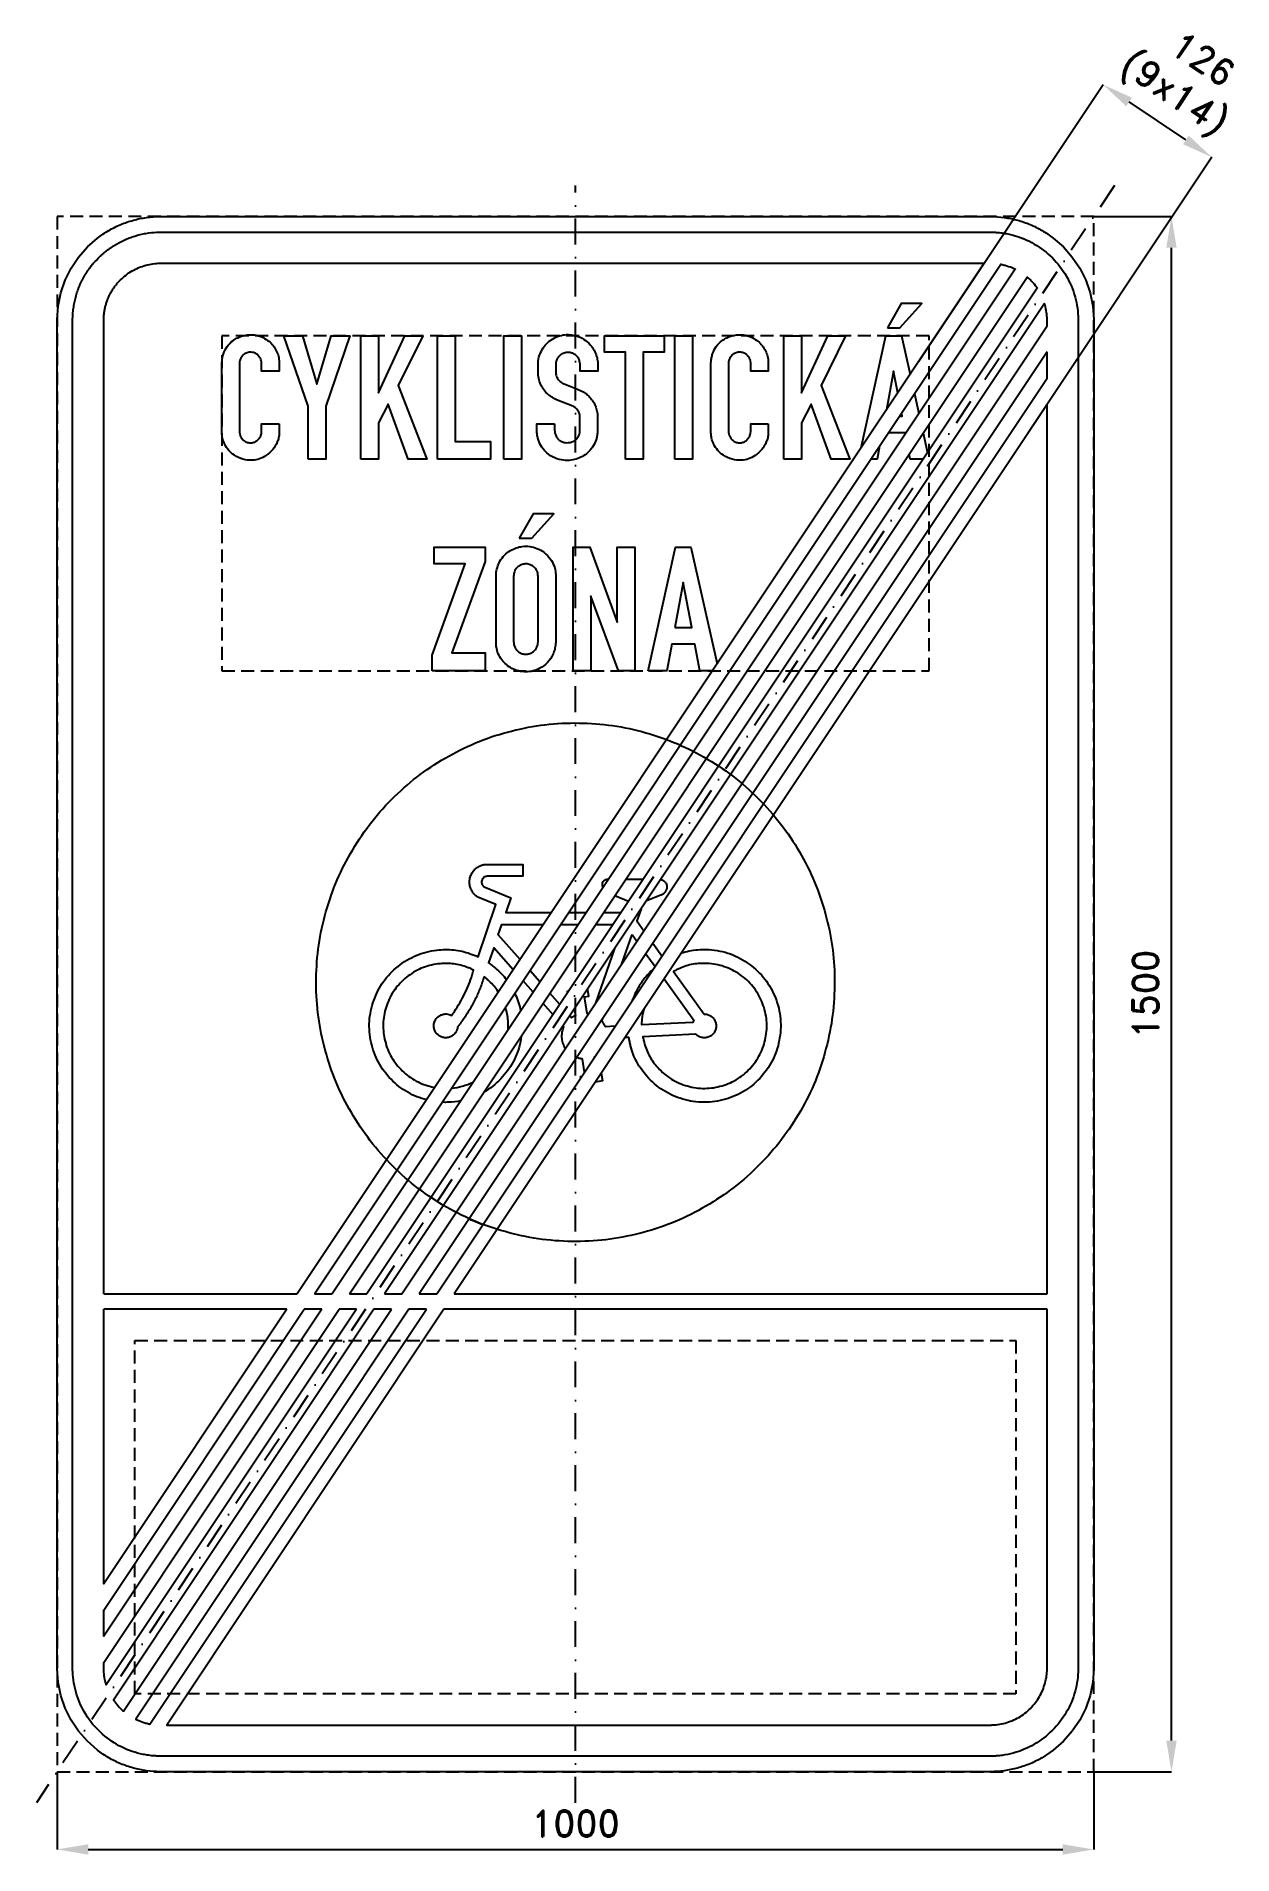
# Model space of a CAD drawing. Header units: millimetres. Extents: x -520 to 634, y -830 to 924.
import ezdxf

# ---------------------------------------------------------------- set-up
doc = ezdxf.new("R2010")
doc.units = ezdxf.units.MM
doc.header["$LTSCALE"] = 5
doc.linetypes.add('ČERCHOVANÁX2', pattern=[2, 1, -0.5, 0, -0.5])
doc.linetypes.add('ČÁRKOVANÁX2', pattern=[1.5, 1, -0.5])
doc.layers.add('Kóty', color=2, linetype='Continuous')
doc.layers.add('Značka', color=7, linetype='Continuous')
doc.styles.get("Standard").update_dxf_attribs({"font": 'romand.shx', "height": 25})
doc.dimstyles.get("Standard").update_dxf_attribs({"dimtxt": 25, "dimasz": 30, "dimexe": 0.18, "dimexo": 0.0625, "dimgap": 12.5, "dimtad": 1, "dimdec": 0, "dimzin": 0, "dimdsep": 46, "dimtxsty": 'Standard', "dimcen": 0.09, "dimadec": 0, "dimazin": 0, "dimtfac": 1, "dimtdec": 0, "dimtofl": 0, "dimtmove": 0, "dimatfit": 3, "dimfxl": 1, "dimtolj": 1, "dimtzin": 0, "dimarcsym": 0})

msp = doc.modelspace()

# ---------------------------------------------------------------- texts
at = {"layer": 'Kóty', "insert": (558.5, 948.5), "char_height": 25, "attachment_point": 1, "rotation": 326.3097}
msp.add_mtext_dynamic_manual_height_columns('\\pi32.63892;126\\P\\pi3.47225;(9x14)', width=125.992, gutter_width=125, heights=[0], dxfattribs=at)

# ---------------------------------------------------------------- blocks, each defined once
blk = doc.blocks.new('*D0')
at = {"layer": 'Defpoints', "color": 0, "transparency": 16777216}
for p in [(-500, -750), (500.0625, -750), (500.0625, -825)]:
    blk.add_point(p, dxfattribs=at)
at = {"layer": 'Kóty', "color": 0, "lineweight": -2, "transparency": 16777216}
for p, q in [((-500, -750.0625), (-500, -825.18)), ((500.0625, -750.0625), (500.0625, -825.18)), ((-470, -825), (470.0625, -825))]:
    blk.add_line(p, q, dxfattribs=at)
at = {"layer": 'Kóty', "color": 0, "transparency": 16777216}
for points in [[(-470, -820), (-470, -830), (-500, -825)], [(470.0625, -820), (470.0625, -830), (500.0625, -825)]]:
    blk.add_solid(points, dxfattribs=at)
at = {"layer": 'Kóty', "color": 0, "transparency": 16777216, "insert": (0.03125, -800), "char_height": 25, "attachment_point": 5}
blk.add_mtext('\\A1;1000', dxfattribs=at)
blk = doc.blocks.new('*D1')
at = {"layer": 'Defpoints', "color": 0, "transparency": 16777216}
for p in [(500, 750), (575, 750), (500, -750)]:
    blk.add_point(p, dxfattribs=at)
at = {"layer": 'Kóty', "color": 0, "lineweight": -2, "transparency": 16777216}
for p, q in [((500.0625, 750), (575.18, 750)), ((575, -720), (575, 720)), ((500.0625, -750), (575.18, -750))]:
    blk.add_line(p, q, dxfattribs=at)
at = {"layer": 'Kóty', "color": 0, "transparency": 16777216}
for points in [[(570, 720), (580, 720), (575, 750)], [(570, -720), (580, -720), (575, -750)]]:
    blk.add_solid(points, dxfattribs=at)
at = {"layer": 'Kóty', "color": 0, "transparency": 16777216, "insert": (550, 0), "char_height": 25, "attachment_point": 5, "rotation": 90}
blk.add_mtext('\\A1;1500', dxfattribs=at)

# ---------------------------------------------------------------- dimensions: what is measured, and where the dimension line sits
at = {"layer": 'Kóty'}
dim = msp.add_linear_dim(base=(575, 750), p1=(500, -750), p2=(500, 750), angle=90, dimstyle='Standard', dxfattribs=at)
dim.commit()
dim.dimension.update_dxf_attribs({"geometry": '*D1', "text_midpoint": (550, 0)})
dim = msp.add_linear_dim(base=(500.1, -825), p1=(-500, -750), p2=(500.1, -750), dimstyle='Standard', dxfattribs=at)
dim.commit()
dim.dimension.update_dxf_attribs({"geometry": '*D0', "text_midpoint": (0, -800)})

# ---------------------------------------------------------------- linework, layer by layer
at = {"layer": 'Kóty'}
for p, q in [((331.4, 610.6), (509.2, 877.4)), ((589, 824), (534.1, 860.6)), ((436.2, 540.8), (614, 807.5))]:
    msp.add_line(p, q, dxfattribs=at)
at = {"layer": 'Kóty', "color": 6, "linetype": 'ČÁRKOVANÁX2', "ltscale": 2.5}
msp.add_lwpolyline([(-341.1, 312), (341.1, 312), (341.1, 635), (-341.1, 635)], close=True, dxfattribs=at)
at = {"layer": 'Kóty'}
for points in [[(536.8, 864.7), (531.3, 856.4), (509.1, 877.2)], [(591.7, 828.1), (586.2, 819.8), (613.9, 807.3)]]:
    msp.add_solid(points, dxfattribs=at)
at = {"layer": 'Značka', "color": 6, "linetype": 'ČERCHOVANÁX2', "ltscale": 5}
msp.add_line((520, 780), (-520, -780), dxfattribs=at)
msp.add_lwpolyline([(0, -780), (0, 780)], dxfattribs=at)
at = {"layer": 'Značka', "color": 3}
for points in [[(-400, -750), (-400.4, -750), (-400.8, -750, -0.032183), (-413.7, -749.1, -0.035439), (-426.4, -746.5, -0.036257), (-438.7, -742.3, -0.03443), (-450.2, -736.5, -0.033714), (-461, -729.3), (-470.7, -720.7), (-479.3, -711), (-486.5, -700.2), (-492.3, -688.7), (-496.4, -676.4), (-499.1, -663.7), (-500, -650.8), (-500, -650.4), (-500, -650), (-500, 650), (-500, 650.4), (-500, 650.8), (-499.1, 663.7), (-496.4, 676.4), (-492.3, 688.7), (-486.5, 700.2), (-479.3, 711), (-470.7, 720.7), (-461, 729.3, -0.034225), (-450.2, 736.5, -0.034051), (-438.6, 742.3, -0.033415), (-426.4, 746.5, -0.034124), (-413.7, 749.1, -0.036744), (-400.8, 750), (-400.4, 750), (-400, 750), (400, 750), (400.4, 750), (400.8, 750, -0.032178), (413.7, 749.1, -0.035432), (426.4, 746.5, -0.036261), (438.7, 742.3, -0.034399), (450.2, 736.5, -0.033787), (461, 729.3), (470.7, 720.7), (479.3, 711), (486.5, 700.2), (492.3, 688.6), (496.5, 676.4), (499.1, 663.7), (500, 650.8), (500, 650.4), (500, 650), (500, -650), (500, -650.4), (500, -650.8), (499.1, -663.7), (496.5, -676.4), (492.3, -688.7), (486.5, -700.2), (479.3, -711), (470.7, -720.7), (461, -729.3), (450.2, -736.5, -0.034044), (438.7, -742.3, -0.033376), (426.4, -746.5, -0.034135), (413.7, -749.1, -0.036747), (400.8, -750), (400.4, -750), (400, -750), (-400, -750)], [(-400, -735), (-400.3, -735), (-400.7, -735), (-401.2, -735), (-401.8, -735, -0.006897), (-404, -734.9, -0.006861), (-406.2, -734.8, -0.008528), (-408.9, -734.6, -0.008481), (-411.6, -734.2, -0.009096), (-414.4, -733.8, -0.010362), (-417.1, -733.3), (-419.8, -732.7), (-422.4, -732), (-425.1, -731.2), (-427.7, -730.4), (-430.3, -729.5), (-432.9, -728.5), (-435.4, -727.4), (-437.9, -726.1), (-440.3, -724.9), (-442.7, -723.5), (-445.1, -722.1), (-447.4, -720.6), (-449.6, -719), (-451.8, -717.4), (-454, -715.7), (-456.1, -713.9), (-458.1, -712), (-460.1, -710.1), (-462, -708.1), (-463.9, -706.1), (-465.7, -704), (-467.4, -701.9), (-469, -699.6), (-470.6, -697.4), (-472.1, -695.1), (-473.5, -692.7), (-474.8, -690.3), (-476.1, -687.9), (-477.3, -685.4), (-478.4, -682.9), (-479.4, -680.3), (-480.4, -677.7), (-481.2, -675.1), (-482, -672.4), (-482.7, -669.8), (-483.3, -667.1), (-483.8, -664.4), (-484.3, -661.6), (-484.6, -658.9), (-484.8, -656.2), (-484.9, -654), (-485, -651.8), (-485, -651.2), (-485, -650.7), (-485, -650.3), (-485, -650), (-485, 650), (-485, 650.3), (-485, 650.7), (-485, 651.2), (-485, 651.8, -0.006826), (-484.9, 654, -0.006836), (-484.8, 656.2, -0.008505), (-484.6, 658.9, -0.008476), (-484.2, 661.6, -0.00909), (-483.8, 664.4, -0.010341), (-483.3, 667.1, -0.009304), (-482.7, 669.8, -0.005786), (-482, 672.4, -0.005818), (-481.2, 675.1, -0.009503), (-480.4, 677.7, -0.01058), (-479.5, 680.3, -0.009148), (-478.5, 682.9, -0.008925), (-477.3, 685.4, -0.009732), (-476.1, 687.9, -0.00894), (-474.9, 690.3, -0.006485), (-473.5, 692.7, -0.006467), (-472.1, 695, -0.008815), (-470.6, 697.4, -0.009564), (-469, 699.6, -0.008774), (-467.4, 701.8, -0.008727), (-465.7, 704, -0.009616), (-463.9, 706.1, -0.008913), (-462, 708.1), (-460.1, 710.1), (-458.1, 712, -0.008908), (-456.1, 713.9, -0.009639), (-454, 715.7, -0.008909), (-451.9, 717.4, -0.008811), (-449.6, 719, -0.009614), (-447.4, 720.6, -0.008878), (-445.1, 722.1), (-442.7, 723.5), (-440.3, 724.8, -0.008905), (-437.9, 726.1, -0.009559), (-435.4, 727.3), (-432.8, 728.4), (-430.3, 729.5, -0.009401), (-427.7, 730.4), (-425.1, 731.2), (-422.4, 732), (-419.8, 732.7), (-417.1, 733.3, -0.009648), (-414.4, 733.8), (-411.6, 734.3), (-408.9, 734.6), (-406.2, 734.8), (-404, 735), (-401.8, 735), (-401.2, 735), (-400.7, 735), (-400.3, 735), (-400, 735), (400, 735), (400.3, 735), (400.7, 735), (401.2, 735), (401.8, 735, -0.00693), (404, 734.9, -0.006931), (406.2, 734.8, -0.00859), (408.9, 734.6, -0.008428), (411.6, 734.2, -0.009013), (414.4, 733.8, -0.010318), (417.1, 733.3, -0.009241), (419.8, 732.7), (422.4, 732), (425.1, 731.2, -0.009543), (427.7, 730.4, -0.010635), (430.3, 729.5, -0.009187), (432.9, 728.5), (435.4, 727.3), (437.9, 726.2), (440.3, 724.9), (442.7, 723.5), (445.1, 722.1), (447.4, 720.6), (449.6, 719), (451.9, 717.4), (454, 715.7), (456.1, 713.9), (458.1, 712), (460.1, 710.1), (462, 708.1), (463.9, 706.1), (465.7, 704), (467.4, 701.9), (469, 699.7), (470.6, 697.4), (472.1, 695.1), (473.5, 692.7), (474.9, 690.3), (476.1, 687.8), (477.3, 685.4), (478.4, 682.8), (479.5, 680.3), (480.4, 677.7), (481.2, 675.1), (482, 672.4), (482.7, 669.8), (483.3, 667.1), (483.8, 664.4), (484.3, 661.6), (484.6, 658.9), (484.8, 656.2), (485, 654), (485, 651.8), (485, 651.2), (485, 650.7), (485, 650.3), (485, 650), (485, -650), (485, -650.3), (485, -650.7), (485, -651.2), (485, -651.8), (484.9, -654), (484.8, -656.2), (484.6, -658.9), (484.2, -661.6), (483.8, -664.4), (483.3, -667.1), (482.7, -669.8), (482, -672.4), (481.2, -675.1), (480.4, -677.7), (479.5, -680.3), (478.5, -682.9), (477.4, -685.4), (476.2, -687.9), (474.9, -690.3), (473.5, -692.7), (472.1, -695.1), (470.6, -697.4), (469, -699.6), (467.4, -701.9), (465.7, -704), (463.9, -706.1), (462, -708.1), (460.1, -710.1), (458.1, -712), (456.1, -713.9), (454, -715.7), (451.9, -717.4), (449.7, -719), (447.4, -720.6), (445.1, -722.1), (442.7, -723.5), (440.3, -724.9), (437.9, -726.1), (435.4, -727.3), (432.9, -728.4), (430.3, -729.4), (427.7, -730.4), (425.1, -731.2), (422.4, -732), (419.8, -732.7), (417.1, -733.3), (414.4, -733.8), (411.6, -734.3, -0.009157), (408.9, -734.6, -0.009435), (406.2, -734.8, -0.007963), (404, -735, -0.008589), (401.8, -735), (401.2, -735), (400.7, -735), (400.3, -735), (400, -735), (-400, -735)], [(-455, -289), (-455, 650), (-455, 650.2), (-455, 650.4), (-455, 650.8), (-455, 651.1, -0.007886), (-455, 652.6, -0.007977), (-454.9, 654, -0.009702), (-454.7, 655.8, -0.009244), (-454.5, 657.5, -0.009276), (-454.2, 659.3, -0.009685), (-453.9, 661, -0.008763), (-453.5, 662.8, -0.006634), (-453, 664.5, -0.006643), (-452.6, 666.2, -0.008633), (-452, 667.9, -0.009522), (-451.4, 669.6, -0.008777), (-450.7, 671.3, -0.008816), (-450, 672.9, -0.009573), (-449.3, 674.5, -0.008898), (-448.4, 676.1, -0.006755), (-447.6, 677.6, -0.006706), (-446.6, 679.2, -0.008968), (-445.7, 680.7, -0.009613), (-444.7, 682.1, -0.008725), (-443.6, 683.5, -0.008862), (-442.5, 685, -0.009706), (-441.3, 686.3, -0.008967), (-440.1, 687.6), (-438.9, 688.9), (-437.6, 690.1), (-436.3, 691.3), (-434.9, 692.5), (-433.5, 693.6), (-432.1, 694.7), (-430.7, 695.7), (-429.1, 696.7), (-427.6, 697.6), (-426.1, 698.4), (-424.5, 699.3), (-422.9, 700), (-421.3, 700.8), (-419.6, 701.4), (-417.9, 702), (-416.2, 702.6), (-414.5, 703), (-412.8, 703.5), (-411, 703.9), (-409.3, 704.2), (-407.5, 704.5), (-405.8, 704.7), (-404, 704.9), (-402.6, 705), (-401.1, 705), (-400.8, 705), (-400.4, 705), (-400.2, 705), (-400, 705), (394.3, 705)], [(-285.8, 550), (-285.8, 541.7), (-285.8, 541.3), (-285.8, 540.9, -0.058395), (-286.3, 536.7, -0.04352), (-287.6, 532.6, -0.074594), (-292, 525.2, -0.081624), (-298.5, 519.5, -0.069971), (-304.7, 516.3, -0.069174), (-311.7, 515, -0.086255), (-320.7, 515.9, -0.086656), (-329, 519.8, -0.070136), (-334.4, 524.5, -0.067916), (-338.3, 530.6, -0.047371), (-340.1, 535.1, -0.050891), (-341, 539.9, -0.004792), (-341, 540.5), (-341.1, 541.1), (-341.1, 609), (-341, 609.4), (-341, 609.7, -0.02564), (-340.5, 613.8, -0.037676), (-339.4, 617.7, -0.07824), (-335.9, 624.7, -0.077449), (-330.4, 630.3, -0.055464), (-325.7, 633.2, -0.051639), (-320.5, 635.1, -0.050433), (-315.1, 636, -0.052933), (-309.6, 635.8, -0.06598), (-302.9, 634, -0.064102), (-296.9, 630.6, -0.055946), (-292.5, 626.7, -0.058597), (-289.2, 621.8, -0.054984), (-286.9, 616.6, -0.050286), (-285.8, 611, -0.004114), (-285.8, 610.4), (-285.7, 609.8), (-285.7, 601), (-302.7, 601), (-302.7, 609), (-302.7, 609.5, 0.010744), (-302.8, 610, 0.065469), (-303.4, 612.3, 0.058071), (-304.6, 614.5, 0.075686), (-306.8, 616.9, 0.08205), (-309.6, 618.5, 0.103145), (-313.7, 619.2, 0.106124), (-317.7, 618.3, 0.080076), (-320.3, 616.7, 0.074147), (-322.3, 614.4, 0.056539), (-323.4, 612.2, 0.053196), (-324, 609.9, 0.007479), (-324, 609.4), (-324.1, 609), (-324.1, 542.7), (-324.1, 542.3, 0.006728), (-324, 541.9, 0.059865), (-323.5, 539.3, 0.064006), (-322.3, 536.8, 0.083803), (-320.1, 534.2, 0.087799), (-317.1, 532.5, 0.089764), (-313.7, 531.8, 0.089114), (-310.2, 532.3, 0.078265), (-307.5, 533.7, 0.073524), (-305.2, 535.8, 0.068922), (-303.6, 538.3, 0.069944), (-302.8, 541.1, 0.008136), (-302.7, 541.6), (-302.7, 542), (-302.7, 550), (-285.8, 550)], [(-20.1, 550.1), (-20.1, 543.7), (-20.1, 543.4), (-20, 543.1, 0.067839), (-19.3, 539.7, 0.080268), (-17.6, 536.6, 0.070822), (-15.6, 534.4, 0.06848), (-13.1, 532.9, 0.072225), (-9.9, 532, 0.059819), (-6.6, 532, 0.062313), (-3.3, 532.7, 0.080555), (-0.3, 534.2, 0.082217), (2.1, 536.6, 0.072872), (3.7, 539.6, 0.024106), (4, 540.6, 0.024244), (4.2, 541.7, 0.007534), (4.3, 542.2), (4.4, 542.6), (4.4, 556.5), (4.4, 557, 0.012192), (4.3, 557.6, 0.0575), (4, 559.6, 0.041293), (3.2, 561.5, 0.041758), (2.1, 563.4, 0.055544), (0.7, 565, 0.037058), (-0.4, 565.8, 0.031309), (-1.5, 566.6, 0.008655), (-2, 566.8), (-2.5, 567.1), (-18.1, 573.3), (-18.4, 573.5), (-18.8, 573.6, -0.037025), (-21.6, 575, -0.028658), (-24.1, 576.7, -0.04762), (-28.4, 580.4, -0.053381), (-31.8, 585, -0.061657), (-34.6, 590.8, -0.062525), (-35.8, 597), (-35.9, 597.5), (-35.9, 598), (-35.9, 608.2, -0.002662), (-35.9, 609, -0.007998), (-35.9, 609.9, -0.052118), (-35.2, 614.3, -0.041817), (-33.6, 618.6, -0.059291), (-30.1, 624.7, -0.064888), (-25.3, 629.7, -0.070469), (-18.9, 633.7, -0.069026), (-11.7, 635.8, -0.059157), (-5.4, 636.1, -0.059494), (0.9, 635, -0.073684), (8.2, 631.6, -0.072354), (14.3, 626.3, -0.05872), (18.1, 621.1, -0.059705), (20.5, 615.1, -0.025327), (21.1, 612.5, -0.025631), (21.5, 609.9, -0.004238), (21.5, 609.3), (21.5, 608.8), (21.5, 601), (4.5, 601), (4.5, 607.5), (4.5, 607.8), (4.5, 608.1, 0.026949), (4.1, 610.2, 0.049636), (3.5, 612.2, 0.084181), (1.8, 614.9, 0.070669), (-0.7, 617, 0.066962), (-3.5, 618.4, 0.070667), (-6.6, 618.9, 0.096873), (-10.9, 618.4, 0.097771), (-14.8, 616.3, 0.080392), (-17.1, 613.8, 0.0883), (-18.5, 610.7, 0.027244), (-18.8, 609.5, 0.01392), (-18.9, 608.3), (-19, 608), (-19, 607.6), (-19, 599.9), (-19, 599.6), (-18.9, 599.3, 0.04356), (-18.5, 597, 0.048674), (-17.7, 594.8, 0.04846), (-16.6, 592.9, 0.049306), (-15.1, 591.3, 0.030235), (-14.2, 590.5, 0.034762), (-13.1, 589.8, 0.009664), (-12.8, 589.6), (-12.4, 589.4), (0.5, 584.2), (0.9, 584), (1.3, 583.9, 0.007022), (4.1, 582.7, -0.023412), (6.9, 581.4, -0.04641), (10.2, 579.2, -0.037082), (13.2, 576.5, -0.042541), (16.4, 572.7, -0.047681), (18.8, 568.4, -0.047349), (20.5, 563.7, -0.041078), (21.3, 558.8), (21.4, 558.4), (21.4, 558), (21.4, 542.9), (21.4, 542.6), (21.3, 542.2, -0.015256), (20.9, 538.9, -0.028871), (20.2, 535.6, -0.069935), (17.5, 529.1, -0.066409), (13.1, 523.5, -0.060061), (8.1, 519.4, -0.058509), (2.3, 516.6, -0.060313), (-4.3, 515, -0.058899), (-11.1, 515, -0.077487), (-19.9, 517.3, -0.082892), (-27.5, 522.1, -0.070865), (-32.4, 527.7, -0.07271), (-35.6, 534.4, -0.034908), (-36.6, 538, -0.026616), (-37.1, 541.8), (-37.1, 542.2), (-37.1, 542.6), (-37.1, 550.1), (-20.1, 550.1)], [(186, 550), (186, 541.7), (186, 541.3), (186, 540.9, -0.058395), (185.5, 536.7, -0.04352), (184.1, 532.6, -0.074594), (179.7, 525.2, -0.081624), (173.3, 519.5, -0.069971), (167, 516.3, -0.069174), (160.1, 515, -0.086255), (151.1, 515.9, -0.086656), (142.8, 519.8, -0.070136), (137.4, 524.5, -0.067916), (133.5, 530.6, -0.047371), (131.7, 535.1, -0.050891), (130.8, 539.9, -0.004792), (130.8, 540.5), (130.7, 541.1), (130.7, 609), (130.7, 609.4), (130.8, 609.7, -0.02564), (131.3, 613.8, -0.037676), (132.4, 617.7, -0.07824), (135.9, 624.7, -0.077449), (141.4, 630.3, -0.055464), (146.1, 633.2, -0.051639), (151.3, 635.1, -0.050433), (156.7, 636, -0.052933), (162.2, 635.8, -0.06598), (168.9, 634, -0.064102), (174.9, 630.6, -0.055946), (179.3, 626.7, -0.058597), (182.6, 621.8, -0.054984), (184.9, 616.6, -0.050286), (186, 611, -0.004114), (186, 610.4), (186.1, 609.8), (186.1, 601), (169.1, 601), (169.1, 609), (169.1, 609.5, 0.010744), (169, 610, 0.065469), (168.4, 612.3, 0.058071), (167.2, 614.5, 0.075686), (165, 616.9, 0.08205), (162.2, 618.5, 0.103145), (158.1, 619.2, 0.106124), (154, 618.3, 0.080076), (151.5, 616.7, 0.074147), (149.5, 614.4, 0.056539), (148.4, 612.2, 0.053196), (147.8, 609.9, 0.007479), (147.8, 609.4), (147.7, 609), (147.7, 542.7), (147.7, 542.3, 0.006728), (147.7, 541.9, 0.059865), (148.3, 539.3, 0.064006), (149.5, 536.8, 0.083803), (151.7, 534.2, 0.087799), (154.7, 532.5, 0.089764), (158.1, 531.8, 0.089114), (161.6, 532.3, 0.078265), (164.3, 533.7, 0.073524), (166.6, 535.8, 0.068922), (168.1, 538.3, 0.069944), (169, 541.1, 0.008136), (169, 541.6), (169.1, 542), (169.1, 550), (186, 550)], [(-76.6, 404.3), (-76.6, 404.8), (-76.5, 405.3, -0.051733), (-75.3, 411.6, -0.060089), (-72.8, 417.5, -0.071623), (-68.4, 423.4, -0.067964), (-62.5, 427.9, -0.054468), (-57.1, 430.5, -0.054174), (-51.3, 431.8, -0.065511), (-44.1, 431.8, -0.06822), (-37.1, 430, -0.076783), (-30, 425.9, -0.070462), (-24.3, 419.8, -0.068132), (-20.6, 413.1, -0.084708), (-19.1, 405.7), (-19, 405.3), (-19, 404.8), (-19, 338.7), (-19.1, 338.2), (-19.1, 337.6, -0.037757), (-20, 332.5, -0.046576), (-21.7, 327.7, -0.086539), (-26.9, 319.9, -0.087936), (-34.4, 314.3, -0.067419), (-40.9, 311.7, -0.062799), (-47.8, 310.9, -0.062156), (-54.8, 311.7, -0.066089), (-61.3, 314.2, -0.060309), (-66.6, 317.8, -0.055632), (-70.9, 322.4, -0.060039), (-74.4, 328.3, -0.070804), (-76.2, 334.7, -0.015083), (-76.4, 336.3, -0.007369), (-76.5, 338), (-76.6, 338.4), (-76.6, 338.8), (-76.6, 404.3)], [(-59.6, 403.4), (-59.6, 339.7), (-59.5, 339.3), (-59.5, 338.9, 0.058221), (-58.8, 335.6, 0.076978), (-57.2, 332.6, 0.089876), (-54.6, 330, 0.086069), (-51.3, 328.4, 0.08551), (-47.6, 327.9, 0.083498), (-43.9, 328.6, 0.074202), (-41, 330.1, 0.073683), (-38.6, 332.5, 0.055029), (-37.3, 334.6, 0.05284), (-36.4, 336.9, 0.024347), (-36.2, 337.9, 0.028182), (-36.1, 339, 0.00831), (-36, 339.4), (-36, 339.8), (-36, 403.6), (-36.1, 404, 0.006472), (-36.1, 404.5, 0.056566), (-36.7, 407.2, 0.065536), (-38, 409.7, 0.089016), (-40.5, 412.5, 0.083857), (-43.8, 414.2, 0.086281), (-47.6, 415, 0.086475), (-51.4, 414.4, 0.07759), (-54.5, 412.9, 0.081786), (-57, 410.5, 0.055709), (-58.3, 408.5, 0.047237), (-59.1, 406.3, 0.022196), (-59.4, 405.2, 0.025938), (-59.5, 404.1, 0.006836), (-59.6, 403.8), (-59.6, 403.4)], [(-126.9, -304), (-394.3, -705), (400, -705), (400.2, -705), (400.4, -705), (400.8, -705, 0.001305), (401.1, -705, 0.00689), (402.6, -704.9, 0.00686), (404, -704.9, 0.008539), (405.8, -704.7), (407.5, -704.5), (409.3, -704.2), (411.1, -703.9), (412.8, -703.5), (414.5, -703.1), (416.2, -702.6), (417.9, -702), (419.6, -701.4), (421.3, -700.8), (422.9, -700.1), (424.5, -699.3), (426.1, -698.4), (427.6, -697.6), (429.2, -696.6), (430.7, -695.7), (432.1, -694.7), (433.6, -693.6), (435, -692.5), (436.3, -691.3), (437.6, -690.1), (438.9, -688.9), (440.1, -687.6), (441.3, -686.3), (442.5, -684.9), (443.6, -683.6), (444.7, -682.1), (445.7, -680.7), (446.7, -679.2), (447.6, -677.6), (448.4, -676.1), (449.3, -674.5), (450, -672.9), (450.8, -671.3), (451.4, -669.6), (452, -667.9), (452.6, -666.2), (453.1, -664.5), (453.5, -662.8), (453.9, -661), (454.3, -659.3), (454.5, -657.5), (454.7, -655.8), (454.9, -654), (455, -652.6), (455, -651.1), (455, -650.8), (455, -650.4), (455, -650.2), (455, -650), (455, -304)]]:
    msp.add_lwpolyline(points, format="xyb", dxfattribs=at)
msp.add_lwpolyline([(-400, -750), (-400.4, -750), (-400.8, -750, -0.032183), (-413.7, -749.1, -0.035441), (-426.4, -746.5, -0.036259), (-438.7, -742.3, -0.034421), (-450.2, -736.5, -0.033706), (-461, -729.3), (-470.7, -720.7), (-479.3, -711), (-486.5, -700.2), (-492.3, -688.7), (-496.4, -676.4), (-499.1, -663.7), (-500, -650.8), (-500, -650.4), (-500, -650), (-500, 650), (-500, 650.4), (-500, 650.8), (-499.1, 663.7), (-496.4, 676.4), (-492.3, 688.7), (-486.5, 700.2), (-479.3, 711), (-470.7, 720.7), (-461, 729.3, -0.034225), (-450.2, 736.5, -0.034052), (-438.6, 742.3, -0.033397), (-426.4, 746.5, -0.034107), (-413.7, 749.1, -0.036746), (-400.8, 750), (-400.4, 750), (-400, 750), (400, 750), (400.4, 750), (400.8, 750, -0.032116), (413.7, 749.1, -0.035365), (426.4, 746.5, -0.036261), (438.7, 742.3, -0.034399), (450.2, 736.5, -0.033786), (461, 729.3), (470.7, 720.7), (479.3, 711), (486.5, 700.2), (492.3, 688.6), (496.5, 676.4), (499.1, 663.7), (500, 650.8), (500, 650.4), (500, 650), (500, -650), (500, -650.4), (500, -650.8), (499.1, -663.7), (496.5, -676.4), (492.3, -688.7), (486.5, -700.2), (479.3, -711), (470.7, -720.7), (461, -729.3), (450.2, -736.5, -0.034044), (438.7, -742.3, -0.033382), (426.4, -746.5, -0.03414), (413.7, -749.1, -0.036758), (400.8, -750), (400.4, -750), (400, -750)], format="xyb", close=True, dxfattribs=at)
at = {"layer": 'Značka', "color": 6, "linetype": 'ČÁRKOVANÁX2', "ltscale": 2.5}
msp.add_lwpolyline([(-500, -750), (500, -750), (500, 750), (-500, 750)], close=True, dxfattribs=at)
at = {"layer": 'Značka', "color": 3}
for points in [[(394.3, 705), (-268.4, -289)], [(-251.6, -289), (410.5, 704), (410.7, 704), (410.9, 703.9), (411.7, 703.8), (412.5, 703.6), (413.5, 703.3), (414.5, 703), (416.2, 702.6), (417.9, 702), (419.6, 701.4), (421.3, 700.8), (422, 700.4), (422.7, 700.1), (423.3, 699.8), (423.9, 699.5), (424.1, 699.5), (424.2, 699.4)], [(424.2, 699.4), (-234.7, -289)], [(-217.9, -289), (435.9, 691.7), (436.1, 691.6), (436.2, 691.4), (436.8, 690.9), (437.4, 690.3), (438.2, 689.6), (438.9, 688.9), (440.1, 687.6), (441.3, 686.3), (442.5, 685), (443.6, 683.5), (444.1, 682.9), (444.6, 682.2), (445, 681.7), (445.3, 681.2), (445.4, 681), (445.5, 680.9)], [(445.5, 680.9), (-201.1, -289)], [(452.6, 666.2), (-184.3, -289)], [(-167.4, -289), (455, 644.6), (455, 650), (455, 650.2), (455, 650.4), (455, 650.8), (455, 651.1), (455, 652.6), (454.9, 654), (454.7, 655.8), (454.5, 657.5), (454.2, 659.3), (453.9, 661), (453.5, 662.8), (453.1, 664.5), (452.9, 664.9), (452.8, 665.4), (452.7, 665.7), (452.6, 666.1), (452.6, 666.2), (452.6, 666.2)], [(300.9, 642.8), (313.1, 642.8), (334.2, 666.3), (314.4, 666.3), (300.9, 642.8)], [(-257.9, 516), (-257.9, 567.1), (-281.2, 635), (-263.2, 635), (-249.3, 588.4), (-235.5, 635), (-217.5, 635), (-240.9, 567.1), (-240.8, 516), (-257.9, 516)], [(-207.1, 516), (-207.1, 635), (-190.1, 635), (-190.1, 579.9), (-164.4, 635), (-147.3, 635), (-170.9, 587.2), (-143.3, 516), (-161.4, 516), (-180.5, 569), (-190.1, 551.2), (-190.1, 516), (-207.1, 516)], [(-132.9, 516), (-132.9, 635), (-115.9, 635), (-115.9, 532.9), (-81.9, 532.9), (-81.9, 516), (-132.9, 516)], [(-69, 516), (-69, 635), (-52, 635), (-52, 516), (-69, 516)], [(48.2, 516), (48.2, 619.1), (28, 619.1), (28, 635), (85.5, 635), (85.5, 619.1), (65.3, 619.1), (65.3, 516), (48.2, 516)], [(95.9, 516), (95.9, 635), (112.9, 635), (112.9, 516), (95.9, 516)], [(201, 516), (201, 635), (218, 635), (218, 579.9), (243.6, 635), (260.7, 635), (237.1, 587.2), (264.7, 516), (246.6, 516), (227.5, 569), (218, 551.2), (218, 516), (201, 516)], [(275.6, 527), (299.6, 635), (314.5, 635), (322.8, 597.8)], [(455, 619.4), (-150.6, -289)], [(-133.8, -289), (455, 594.2), (455, 619.4)], [(310.9, 580), (307, 600.9), (300.1, 563.7)], [(327, 578.9), (331.3, 560)], [(455, 568.9), (-116.9, -289)], [(455, -289), (455, 568.9)], [(312.8, 557.5), (315.2, 557.5), (314.7, 560.3)], [(293.5, 528.5), (291.1, 516), (285.1, 516)], [(318.2, 540.5), (318.1, 541.5), (302.1, 541.5)], [(335.5, 541.1), (339.7, 522.2)], [(335.6, 516), (323, 516), (322, 520.9)], [(-54.1, 439.8), (-41.9, 439.8), (-20.8, 463.3), (-40.6, 463.3), (-54.1, 439.8)], [(-138.1, 312), (-138.1, 327), (-106.3, 415), (-136.2, 415), (-136.2, 431), (-87, 431), (-87, 417.2), (-119.1, 329.1), (-87, 329.1), (-87, 312), (-138.1, 312)], [(-2.1, 312), (-2.1, 431), (14, 431), (40.4, 358.8), (40.4, 431), (57.4, 431), (57.4, 312), (41.5, 312), (14.8, 384), (14.8, 312), (-2.1, 312)], [(70.2, 312), (96.6, 431), (111.5, 431), (136.7, 318.6)], [(96, 353.5), (112.3, 353.5), (104.1, 396.9), (96, 353.5)], [(132.3, 312), (120.1, 312), (115.1, 337.5), (93, 337.5), (88.2, 312), (70.2, 312)], [(-455, -289), (-268.4, -289)], [(-251.6, -289), (-234.7, -289)], [(-217.9, -289), (-201.1, -289)], [(-184.3, -289), (-167.4, -289)], [(-150.6, -289), (-133.8, -289)], [(-116.9, -289), (455, -289)], [(-278.4, -304), (-455, -304)], [(-211.1, -304), (-452.6, -666.2), (-452.6, -666.2), (-452.6, -666.1), (-452.7, -665.7), (-452.8, -665.4), (-452.9, -664.9), (-453, -664.5), (-453.5, -662.8), (-453.9, -661), (-454.2, -659.3), (-454.5, -657.5), (-454.7, -655.8), (-454.9, -654), (-454.9, -652.6), (-455, -651.1), (-455, -650.8), (-455, -650.4), (-455, -650.2), (-455, -650), (-455, -644.6), (-227.9, -304)], [(-244.7, -304), (-455, -619.4), (-455, -594.2), (-261.6, -304)], [(-278.4, -304), (-455, -568.9), (-455, -304)], [(-194.3, -304), (-445.5, -680.9), (-445.4, -681), (-445.3, -681.2), (-445, -681.7), (-444.6, -682.2), (-444.1, -682.9), (-443.6, -683.6), (-442.5, -684.9), (-441.3, -686.3), (-440.1, -687.6), (-438.9, -688.9), (-438.2, -689.6), (-437.4, -690.3), (-436.8, -690.9), (-436.2, -691.4), (-436, -691.6), (-435.9, -691.7), (-177.4, -304)], [(-160.6, -304), (-424.2, -699.4), (-424.1, -699.5), (-423.9, -699.5), (-423.3, -699.8), (-422.7, -700.1), (-422, -700.4), (-421.3, -700.7), (-419.6, -701.4), (-417.9, -702), (-416.2, -702.6), (-414.5, -703.1), (-413.5, -703.3), (-412.5, -703.6), (-411.7, -703.8), (-410.9, -703.9), (-410.7, -704), (-410.5, -704), (-143.8, -304)], [(-244.7, -304), (-261.6, -304)], [(-211.1, -304), (-227.9, -304)], [(-177.4, -304), (-194.3, -304)], [(-143.8, -304), (-160.6, -304)], [(455, -304), (-126.9, -304)]]:
    msp.add_lwpolyline(points, dxfattribs=at)
at = {"layer": 'Značka', "color": 5}
for points in [[(250, 11.5, -0.001642), (250, 9.9, -0.001576), (250, 8.2, -0.032167), (247.5, -24.4, -0.035723), (240.6, -56.4, -0.036666), (229.9, -87.3, -0.034754), (214.9, -116.3, -0.034039), (196.4, -143.3, -0.034453), (174.5, -167.6, -0.034561), (149.7, -188.9, -0.034427), (122.2, -206.6, -0.034389), (92.7, -220.8, -0.034418), (61.5, -230.8, -0.034423), (29.4, -236.9, -0.034417), (-3.3, -238.5, -0.034416), (-35.9, -236, -0.034417), (-67.9, -229.1, -0.034417), (-98.7, -218.3, -0.034417), (-127.8, -203.4, -0.034417), (-154.8, -184.9, -0.034417), (-179.1, -162.9, -0.034417), (-200.4, -138.1, -0.034417), (-218.1, -110.7, -0.034417), (-232.3, -81.2, -0.034417), (-242.3, -50, -0.034417), (-248.4, -17.9, -0.034417), (-250, 14.8, -0.034417), (-247.5, 47.4, -0.034417), (-240.6, 79.4, -0.034417), (-229.8, 110.2, -0.034417), (-214.8, 139.3, -0.034417), (-196.4, 166.3, -0.034417), (-174.4, 190.6, -0.034417), (-149.6, 211.9, -0.034417), (-122.2, 229.6, -0.034417), (-92.7, 243.8, -0.034417), (-61.5, 253.8, -0.034417), (-29.4, 259.9, -0.034416), (3.3, 261.5, -0.034417), (35.9, 259, -0.034418), (67.9, 252.1, -0.034416), (98.7, 241.3, -0.034417), (127.8, 226.4, -0.034418), (154.8, 207.9, -0.034406), (179.1, 185.9, -0.034414), (200.4, 161.1, -0.034487), (218.1, 133.7, -0.034419), (232.3, 104.2, -0.034076), (242.3, 73, -0.032791), (248.2, 42.5, -0.034265), (250, 11.5)], [(-143.6, -101.9, -0.069517), (-161.7, -94.7, -0.073298), (-177.8, -82.1, -0.073282), (-190, -65.7, -0.073262), (-197, -46.5, -0.073298), (-198.7, -26.2, -0.0733), (-194.5, -6.2, -0.073253), (-185.2, 12.1, -0.073483), (-171.1, 26.8, -0.073339), (-153.6, 37.3, -0.071983), (-133.8, 42.4, -0.05954), (-117.3, 42.7, -0.064817), (-101.5, 39, -0.013013), (-97.6, 37.6, -0.004339), (-93.9, 36), (-76.7, 86.4), (-94, 93.5), (-94.7, 93.9, -0.010048), (-95.4, 94.4, -0.052327), (-97.9, 96.7, -0.052465), (-99.8, 99.5, -0.06528), (-101.5, 103.4, -0.065232), (-102.1, 107.6, -0.065097), (-101.7, 111.8, -0.064967), (-100.3, 115.7, -0.064622), (-98, 119.3, -0.063433), (-94.8, 122.1, -0.052513), (-91.9, 123.8, -0.05726), (-88.7, 124.8, -0.01143), (-87.9, 125, -0.003811), (-87, 125.1), (-50.6, 125.1), (-50.6, 113.7), (-85.4, 113.7), (-85.7, 113.6, 0.009928), (-86, 113.6, 0.051726), (-87, 113.3, 0.05185), (-88, 112.8, 0.064517), (-89, 111.9, 0.064469), (-89.8, 110.8, 0.064338), (-90.3, 109.5, 0.064214), (-90.5, 108.1, 0.063867), (-90.4, 106.8, 0.062688), (-89.9, 105.5, 0.051901), (-89.3, 104.6, 0.056601), (-88.6, 103.8), (-88.3, 103.6), (-88.1, 103.5), (-62.3, 92.9), (-67.1, 78.8), (-23.2, 78.8)], [(26.6, 103.1, -0.043196), (26.2, 104.4, -0.056687), (26, 105.8, -0.073948), (26.2, 107.2, -0.07846), (26.8, 108.5, -0.073316), (27.7, 109.6, -0.06056), (28.6, 110.2, -0.066457), (29.7, 110.7, -0.013337), (29.9, 110.7), (30.2, 110.8), (31.8, 110.8)], [(81.8, 110.8), (82.2, 110.7, -0.009721), (82.6, 110.6, -0.050674), (83.9, 110.1, -0.050922), (85.2, 109.3, -0.06328), (86.5, 108.1, -0.062196), (87.5, 106.6, -0.063017), (88.1, 104.8, -0.067125), (88.2, 103, -0.086845), (87.7, 100.6, -0.072595), (86.5, 98.4, -0.058175), (85.1, 96.9, -0.065834), (83.4, 95.9, -0.01327), (83, 95.7, -0.004415), (82.5, 95.5), (68.5, 90.1)], [(-60, 23.6), (-78.8, 44.7), (-83.7, 30.2, -0.003813), (-80.4, 27.7, -0.011436), (-77.2, 25.2, -0.056621), (-66.4, 13.9)], [(102.2, 39.7, -0.028575), (109.8, 41.7, -0.060611), (126.5, 43, -0.07532), (147, 39.6, -0.075262), (165.6, 30.3, -0.075145), (181.1, 16.5, -0.074694), (191.9, -1.3, -0.074518), (197.5, -21.4, -0.07459), (197, -42.1, -0.074573), (191, -62, -0.07453), (179.5, -79.3, -0.074566), (163.7, -92.9, -0.074572), (144.7, -101.3, -0.074518), (124.1, -104.3, -0.074745), (103.6, -101.2, -0.074612), (84.6, -92.7, -0.073239), (68.9, -79, -0.060571), (59.2, -65.4, -0.065919), (53.3, -49.9, -0.013247), (52.4, -45.8, -0.004417), (51.6, -41.7), (47.8, -41.9)], [(-113.7, -31.8, -0.003893), (-113.8, -32.5, -0.011677), (-113.9, -33.1, -0.060397), (-114.8, -35.6, -0.060797), (-116.2, -37.8, -0.07555), (-118.5, -40, -0.075491), (-121.5, -41.5, -0.075374), (-124.7, -42.1, -0.074921), (-127.9, -41.7, -0.074745), (-130.9, -40.5, -0.074817), (-133.4, -38.5, -0.0748), (-135.3, -35.9, -0.074757), (-136.4, -32.8, -0.074794), (-136.6, -29.5, -0.0748), (-135.8, -26.4, -0.074744), (-134.2, -23.5, -0.074972), (-131.9, -21.3, -0.07484), (-129, -19.8, -0.073464), (-125.8, -19.1, -0.060756), (-123.2, -19.3, -0.066117), (-120.7, -20, -0.013288), (-120.1, -20.3), (-119.5, -20.6, 0.001245), (-118.1, -18.6, 0.003737), (-116.7, -16.6, 0.019543), (-111.5, -8.3, 0.018873), (-106.9, 0.3, 0.019567), (-102.9, 9.3, 0.021677), (-99.6, 18.5, 0.004275), (-98.9, 20.9, 0.001425), (-98.2, 23.2, 0.003787), (-101.2, 24.6, 0.011359), (-104.3, 25.8, 0.058837), (-117.2, 29.1, 0.059181), (-130.5, 29.3, 0.073557), (-146.7, 25.7, 0.073503), (-161.2, 17.5, 0.073385), (-173.1, 5.9, 0.07295), (-181.2, -8.6, 0.072776), (-185.2, -24.7, 0.072836), (-184.4, -41.3, 0.072833), (-179.3, -57.2, 0.072809), (-169.9, -70.9, 0.072812), (-157.3, -81.7, 0.072822), (-142.1, -88.4, 0.028839), (-135.7, -90, 0.028839)], [(74.7, 23.7, 0.008359), (72.5, 21.7, 0.046722), (64.2, 12, 0.045586), (57.8, 0.8, 0.027608), (54.8, -6.2, 0.027608)], [(124.1, -19.2, -0.003892), (124.8, -19.2, -0.011672), (125.4, -19.2, -0.060371), (127.9, -19.8, -0.060767), (130.3, -20.9, -0.075517), (132.8, -22.9, -0.075468), (134.6, -25.6, -0.075338), (135.6, -28.7, -0.074866), (135.7, -32, -0.074723), (134.9, -35.1, -0.074792), (133.2, -37.9, -0.074735), (130.9, -40.1, -0.074941), (127.9, -41.5, -0.074807), (124.8, -42.1, -0.073432), (121.5, -41.8, -0.060728), (119.1, -40.9, -0.066088), (116.9, -39.4, -0.013283), (116.4, -39), (116, -38.5), (65, -41.1, 0.003847), (65.8, -44.4, 0.011539), (66.6, -47.7, 0.059723), (71.7, -60.1, 0.060098), (79.7, -71, 0.074689), (92.6, -81.9, 0.074632), (108.1, -88.6, 0.074514), (124.8, -90.9, 0.074068), (141.5, -88.3, 0.073894), (156.9, -81.4, 0.073965), (169.6, -70.3, 0.073948), (178.9, -56.2, 0.073906), (183.8, -40.1, 0.073942), (184.2, -23.2, 0.073946), (179.7, -7, 0.073894), (171.1, 7.5, 0.074123), (158.6, 18.9, 0.073985), (143.6, 26.5, 0.07262), (127, 29.6, 0.060063), (113.4, 28.8, 0.065377), (100.6, 24.8, 0.013132), (97.5, 23.3, 0.004378), (94.5, 21.7), (124.1, -19.2)], [(-74.4, 2, 0.001614), (-74.6, 2.3, 0.064403), (-83.1, 12.5, 0.012926), (-85.6, 14.7, 0.00431), (-88.1, 16.8, -0.001297), (-89, 14.2, -0.003891), (-89.8, 11.6, -0.020345), (-93.8, 1.3, -0.019651), (-98.6, -8.7, -0.020372), (-104.1, -18.3, -0.022566), (-110.4, -27.4, -0.004451), (-112, -29.6, -0.001484), (-113.7, -31.8)], [(-58.5, 0.6, -0.005908), (-57.8, -0.9, -0.058018), (-52.8, -16.1, -0.058018)], [(12.6, -19, 0.011775), (11.7, -18.9), (11.5, -18.9), (11.3, -18.8), (8.7, -2.7), (12.9, -2), (11.8, 5.1)], [(-65, -34.3, 0.036898), (-65, -25.9, 0.056537), (-67.5, -13)], [(-1.1, -14.2), (0, -20.7), (-0.2, -20.7), (-0.4, -20.8, 0.01025), (-1.2, -21.2, 0.009883), (-1.9, -21.6, 0.010253), (-2.6, -22, 0.011368), (-3.3, -22.5), (-3.5, -22.6), (-3.7, -22.7), (-5.4, -20.8)], [(114.3, -25.1), (114.2, -25.2), (114.2, -25.3, 0.010337), (114, -25.7, 0.009967), (113.8, -26.1, 0.010341), (113.6, -26.5, 0.011465), (113.5, -27), (113.4, -27.1), (113.4, -27.2), (64.1, -29.6, -0.002908), (64.2, -27.1, -0.008727), (64.4, -24.5, -0.045291), (66.2, -14.5, -0.002489), (66.4, -14, -0.002489)], [(-9.7, -52.4, -0.009793), (-10.1, -51.7, -0.062616), (-12.1, -46.9, -0.061036), (-13, -41.8, -0.050426), (-12.8, -37.6, -0.055092), (-11.8, -33.6, -0.010985), (-11.5, -32.6, -0.003662), (-11.1, -31.7), (-12, -30.6)], [(38.3, -30.9), (28.9, -31.4), (28.8, -31.1), (28.6, -30.8, 0.015395), (28, -29.7, 0.014855), (27.4, -28.6, 0.015406), (26.7, -27.6, 0.017075), (25.9, -26.6), (25.7, -26.4), (25.5, -26.1), (26.4, -23.5)], [(-52.2, -40.4, -0.001963), (-52.3, -41, -0.073865), (-57.8, -60.6, -0.073427), (-68.7, -77.9, -0.073251), (-83.8, -91.7, -0.018577), (-88.2, -94.5)], [(8.7, -75.2), (6.7, -62.6, -0.003215), (5.7, -62.4, -0.009643), (4.6, -62.2, -0.043324), (1.2, -61.3)], [(18.6, -60.5, -0.002316), (18, -60.7), (18.1, -61.2)], [(-119.3, -90.7, 0.044863), (-109.2, -88.7, 0.049575), (-98.6, -84.8, 0.049575)], [(-110.7, -102.9, -0.041888), (-122.3, -104.3, -0.021832), (-128.4, -104.3)], [(-89.5, -222.5, -0.010498), (-98.7, -218.8, -0.004504), (-102.6, -217.1)]]:
    msp.add_lwpolyline(points, format="xyb", dxfattribs=at)
for points in [[(48.6, 110.8), (65.4, 110.8)], [(51.2, 89.4), (38, 94.9)], [(-6.3, 78.8), (10.5, 78.8)], [(27.3, 78.8), (44.1, 78.8)], [(63.3, 82.3), (59.2, 70.7), (66, 61.2)], [(-53.4, 33.4), (-74.5, 57.2), (-71.1, 67.3), (-30.8, 67.3)], [(-14, 67.3), (2.8, 67.3)], [(19.7, 67.3), (36.5, 67.3)], [(44.8, 29.3), (54.6, 57.5)], [(54.6, 57.5), (59.3, 51)], [(37.8, 44.1), (19.3, -8.8)], [(68, 38.9), (76.8, 26.8)], [(74.8, 49.1), (83.5, 37)], [(-34.2, 11.8), (-43.8, 22.6)], [(-40.8, 1.9), (-50.4, 12.7)], [(-15, -9.9), (-24.6, 0.9)], [(-6.7, 2.6), (-8.1, 2.4), (-7.9, 0.8)], [(85.5, 14.7), (114.3, -25.1)], [(-21.6, -19.8), (-31.2, -8.9)], [(5.2, -80.5), (5, -79.4), (6.1, -79.2)], [(24.9, -76.3), (26.1, -83.7), (19.2, -84.9)]]:
    msp.add_lwpolyline(points, dxfattribs=at)
at = {"layer": 'Značka', "color": 6, "linetype": 'ČÁRKOVANÁX2', "ltscale": 2.5}
msp.add_lwpolyline([(-425, -675), (-425, -334), (425, -334), (425, -675), (-425, -675)], dxfattribs=at)

msp.set_redraw_order([(e.dxf.handle, doc.entitydb.next_handle()) for e in msp.query("TEXT MTEXT ATTDEF DIMENSION ARC_DIMENSION")])  # texts and dimensions are drawn at this point

doc.saveas('drawing.dxf')
